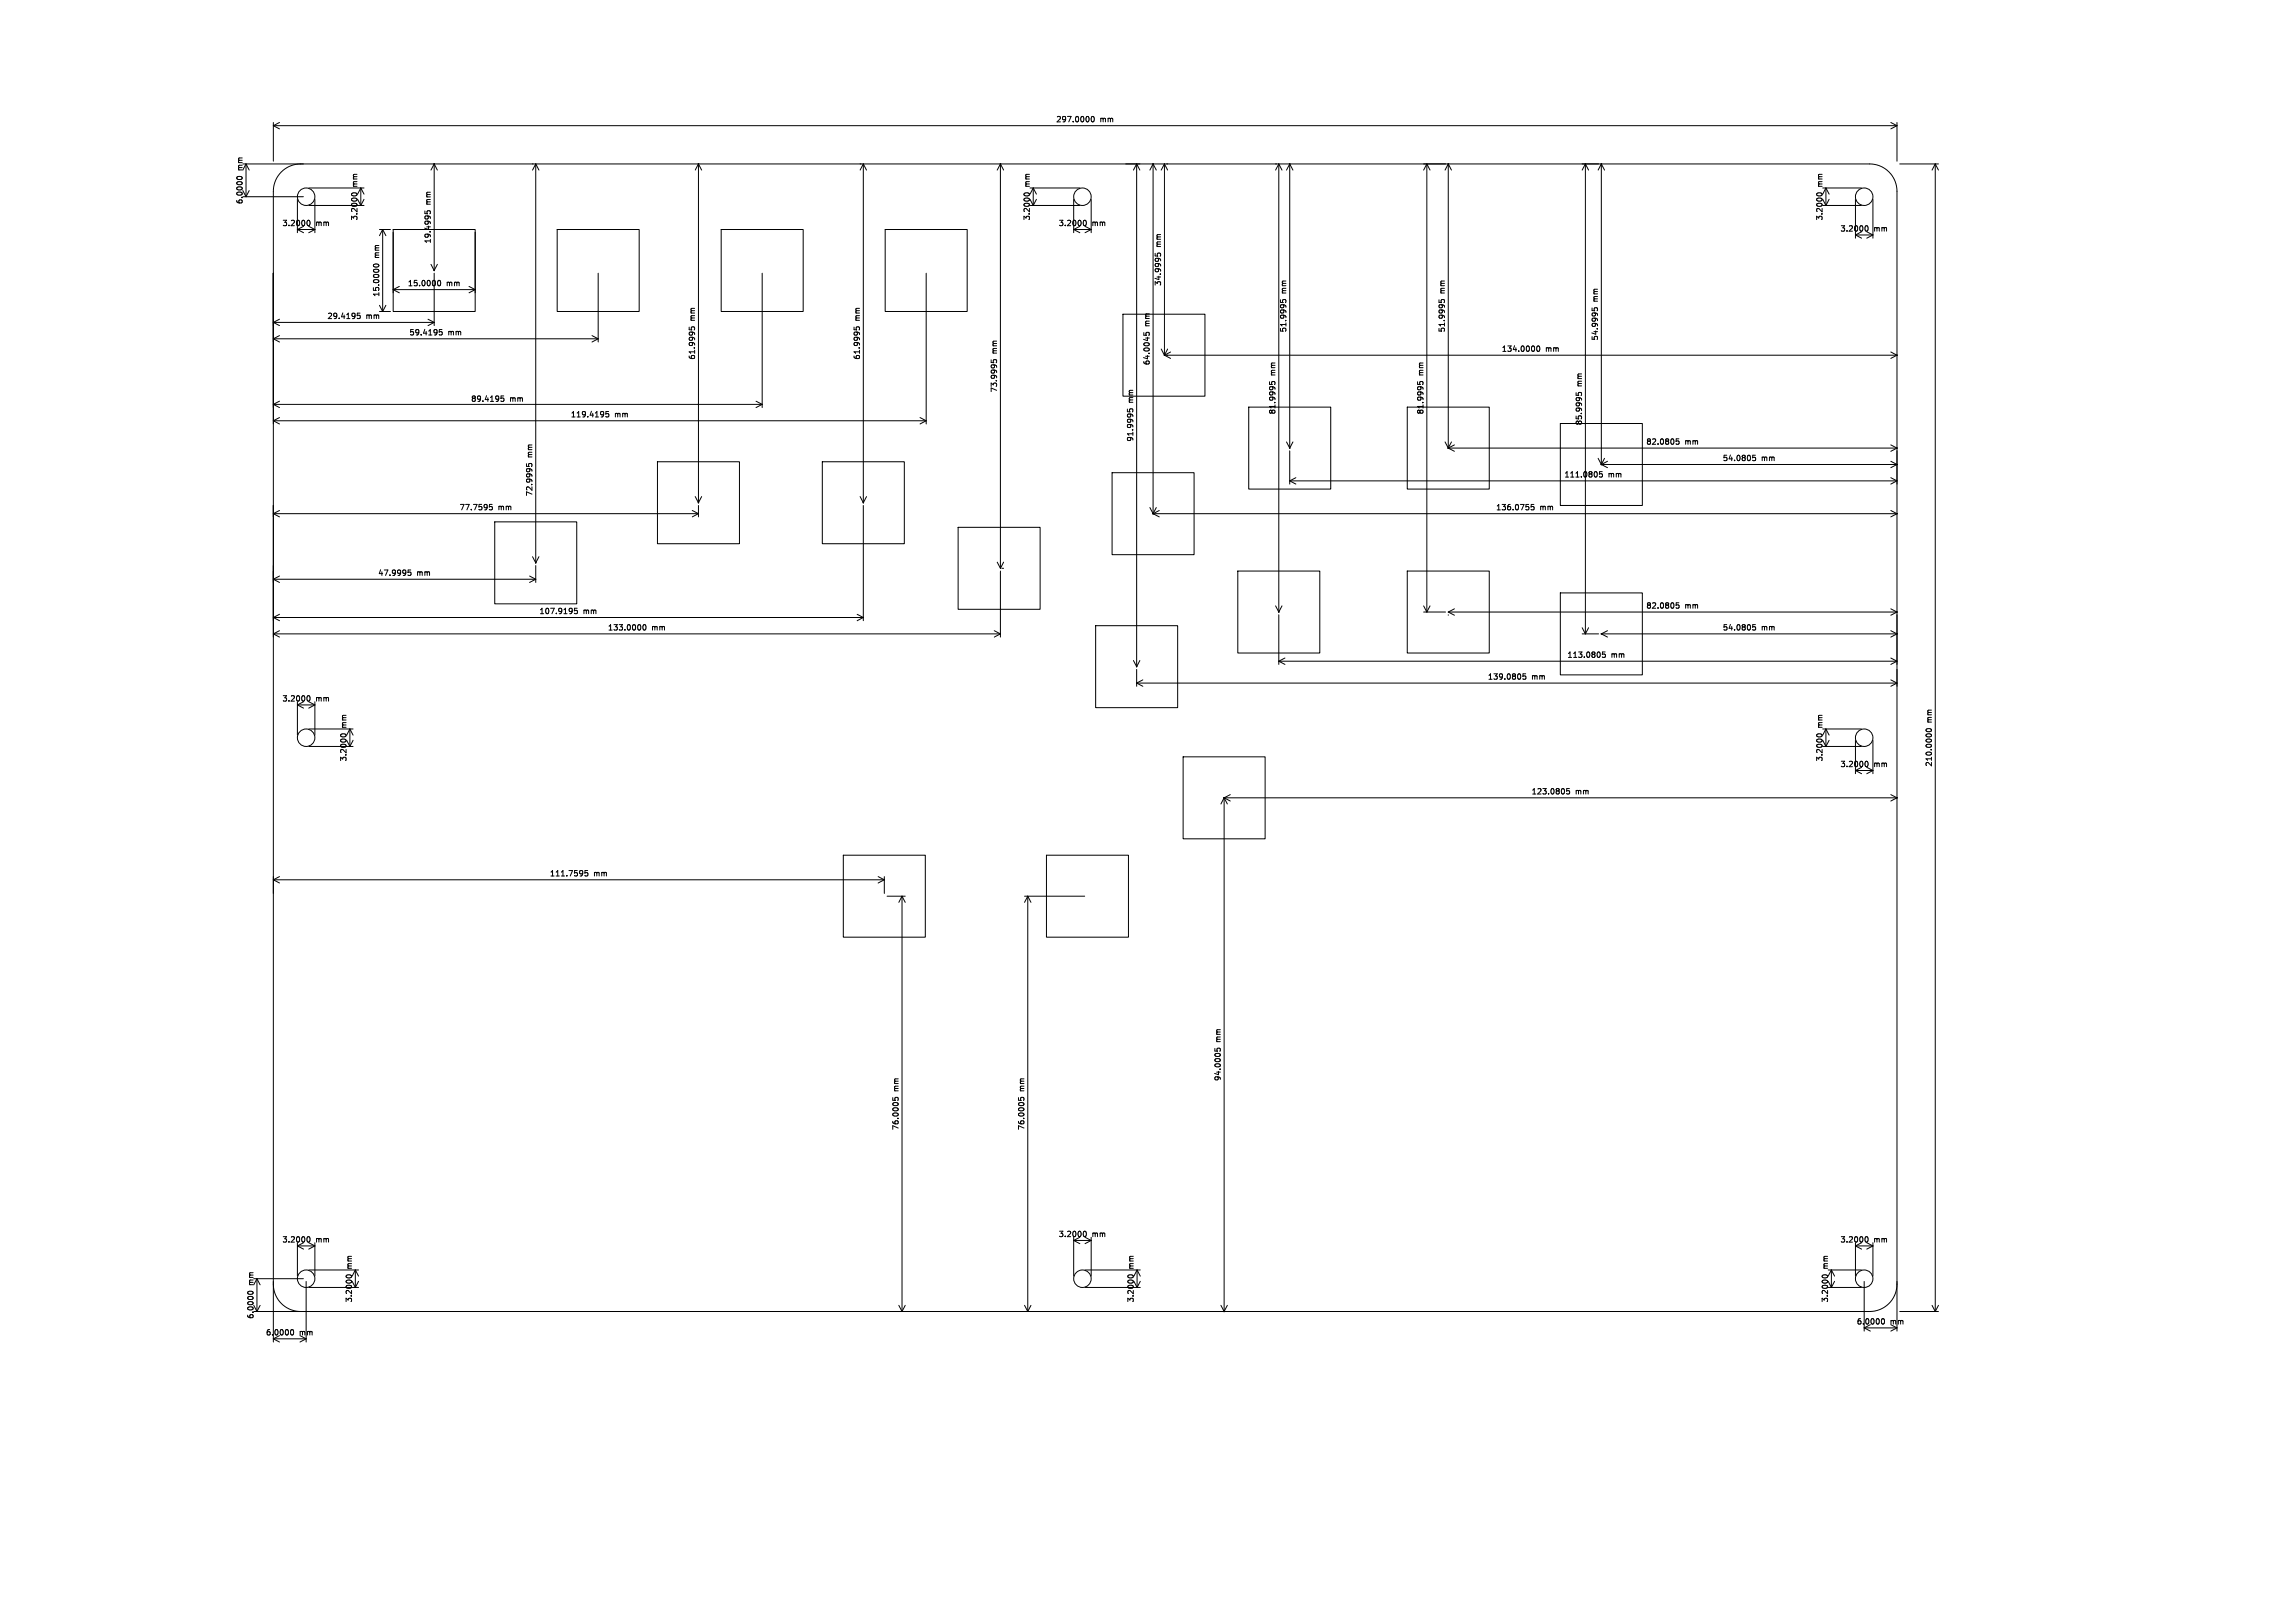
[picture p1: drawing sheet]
<svg xmlns="http://www.w3.org/2000/svg" width="420mm" height="297mm" viewBox="0 0 420 297" stroke-linecap="round" stroke-linejoin="round" font-family="sans-serif">
<defs><g id="words">
<g font-size="1.4">
<text x="193.1" y="22.6">297.0000</text>
<text x="201.2" y="22.6">mm</text>
<text x="44.6" y="31.2" transform="rotate(-90 44.6 31.2)">mm</text>
<text x="65.6" y="34.2" transform="rotate(-90 65.6 34.2)">mm</text>
<text x="188.6" y="34.2" transform="rotate(-90 188.6 34.2)">mm</text>
<text x="333.6" y="34.2" transform="rotate(-90 333.6 34.2)">mm</text>
<text x="44.6" y="37.5" transform="rotate(-90 44.6 37.5)">6.0000</text>
<text x="51.5" y="41.6">3.2000</text>
<text x="57.8" y="41.6">mm</text>
<text x="65.6" y="40.5" transform="rotate(-90 65.6 40.5)">3.2000</text>
<text x="79" y="37.5" transform="rotate(-90 79 37.5)">mm</text>
<text x="188.6" y="40.5" transform="rotate(-90 188.6 40.5)">3.2000</text>
<text x="193.5" y="41.6">3.2000</text>
<text x="199.8" y="41.6">mm</text>
<text x="333.6" y="40.5" transform="rotate(-90 333.6 40.5)">3.2000</text>
<text x="69.6" y="47.2" transform="rotate(-90 69.6 47.2)">mm</text>
<text x="79" y="44.7" transform="rotate(-90 79 44.7)">19.4995</text>
<text x="212.6" y="45.2" transform="rotate(-90 212.6 45.2)">mm</text>
<text x="336.5" y="42.6">3.2000</text>
<text x="342.8" y="42.6">mm</text>
<text x="74.5" y="52.6">15.0000</text>
<text x="81.7" y="52.6">mm</text>
<text x="212.6" y="52.4" transform="rotate(-90 212.6 52.4)">34.9995</text>
<text x="235.5" y="53.7" transform="rotate(-90 235.5 53.7)">mm</text>
<text x="264.5" y="53.7" transform="rotate(-90 264.5 53.7)">mm</text>
<text x="59.8" y="58.6">29.4195</text>
<text x="67" y="58.6">mm</text>
<text x="69.6" y="54.4" transform="rotate(-90 69.6 54.4)">15.0000</text>
<text x="127.3" y="58.7" transform="rotate(-90 127.3 58.7)">mm</text>
<text x="157.5" y="58.7" transform="rotate(-90 157.5 58.7)">mm</text>
<text x="210.5" y="59.7" transform="rotate(-90 210.5 59.7)">mm</text>
<text x="292.5" y="55.2" transform="rotate(-90 292.5 55.2)">mm</text>
<text x="74.8" y="61.6">59.4195</text>
<text x="82" y="61.6">mm</text>
<text x="127.3" y="65.9" transform="rotate(-90 127.3 65.9)">61.9995</text>
<text x="157.5" y="65.9" transform="rotate(-90 157.5 65.9)">61.9995</text>
<text x="182.6" y="64.7" transform="rotate(-90 182.6 64.7)">mm</text>
<text x="235.5" y="60.9" transform="rotate(-90 235.5 60.9)">51.9995</text>
<text x="264.5" y="60.9" transform="rotate(-90 264.5 60.9)">51.9995</text>
<text x="274.6" y="64.6">134.0000</text>
<text x="282.7" y="64.6">mm</text>
<text x="292.5" y="62.4" transform="rotate(-90 292.5 62.4)">54.9995</text>
<text x="182.6" y="71.9" transform="rotate(-90 182.6 71.9)">73.9995</text>
<text x="210.5" y="66.9" transform="rotate(-90 210.5 66.9)">64.0045</text>
<text x="233.5" y="68.7" transform="rotate(-90 233.5 68.7)">mm</text>
<text x="260.6" y="68.7" transform="rotate(-90 260.6 68.7)">mm</text>
<text x="289.6" y="70.7" transform="rotate(-90 289.6 70.7)">mm</text>
<text x="86.1" y="73.7">89.4195</text>
<text x="93.3" y="73.7">mm</text>
<text x="104.3" y="76.6">119.4195</text>
<text x="112.5" y="76.6">mm</text>
<text x="207.5" y="73.7" transform="rotate(-90 207.5 73.7)">mm</text>
<text x="233.5" y="75.9" transform="rotate(-90 233.5 75.9)">81.9995</text>
<text x="260.6" y="75.9" transform="rotate(-90 260.6 75.9)">81.9995</text>
<text x="289.6" y="77.9" transform="rotate(-90 289.6 77.9)">85.9995</text>
<text x="97.6" y="83.7" transform="rotate(-90 97.6 83.7)">mm</text>
<text x="207.5" y="80.9" transform="rotate(-90 207.5 80.9)">91.9995</text>
<text x="301" y="81.6">82.0805</text>
<text x="308.2" y="81.6">mm</text>
<text x="286" y="87.6">111.0805</text>
<text x="294.2" y="87.6">mm</text>
<text x="315" y="84.6">54.0805</text>
<text x="322.2" y="84.6">mm</text>
<text x="83.9" y="93.6">77.7595</text>
<text x="91.1" y="93.6">mm</text>
<text x="97.6" y="90.9" transform="rotate(-90 97.6 90.9)">72.9995</text>
<text x="273.6" y="93.6">136.0755</text>
<text x="281.7" y="93.6">mm</text>
<text x="69.1" y="105.6">47.9995</text>
<text x="76.3" y="105.6">mm</text>
<text x="98.5" y="112.6">107.9195</text>
<text x="106.7" y="112.6">mm</text>
<text x="301" y="111.6">82.0805</text>
<text x="308.2" y="111.6">mm</text>
<text x="111.1" y="115.6">133.0000</text>
<text x="119.2" y="115.6">mm</text>
<text x="315" y="115.6">54.0805</text>
<text x="322.2" y="115.6">mm</text>
<text x="272" y="124.6">139.0805</text>
<text x="280.2" y="124.6">mm</text>
<text x="286.6" y="120.6">113.0805</text>
<text x="294.7" y="120.6">mm</text>
<text x="51.5" y="128.6">3.2000</text>
<text x="57.8" y="128.6">mm</text>
<text x="63.6" y="133.2" transform="rotate(-90 63.6 133.2)">mm</text>
<text x="333.6" y="133.2" transform="rotate(-90 333.6 133.2)">mm</text>
<text x="353.6" y="132.3" transform="rotate(-90 353.6 132.3)">mm</text>
<text x="63.6" y="139.5" transform="rotate(-90 63.6 139.5)">3.2000</text>
<text x="333.6" y="139.5" transform="rotate(-90 333.6 139.5)">3.2000</text>
<text x="336.5" y="140.6">3.2000</text>
<text x="342.8" y="140.6">mm</text>
<text x="353.6" y="140.4" transform="rotate(-90 353.6 140.4)">210.0000</text>
<text x="280" y="145.6">123.0805</text>
<text x="288.2" y="145.6">mm</text>
<text x="100.5" y="160.6">111.7595</text>
<text x="108.6" y="160.6">mm</text>
<text x="223.5" y="190.7" transform="rotate(-90 223.5 190.7)">mm</text>
<text x="223.5" y="197.9" transform="rotate(-90 223.5 197.9)">94.0005</text>
<text x="164.6" y="199.7" transform="rotate(-90 164.6 199.7)">mm</text>
<text x="187.6" y="199.7" transform="rotate(-90 187.6 199.7)">mm</text>
<text x="164.6" y="206.9" transform="rotate(-90 164.6 206.9)">76.0005</text>
<text x="187.6" y="206.9" transform="rotate(-90 187.6 206.9)">76.0005</text>
<text x="51.5" y="227.6">3.2000</text>
<text x="57.8" y="227.6">mm</text>
<text x="193.5" y="226.6">3.2000</text>
<text x="199.8" y="226.6">mm</text>
<text x="336.5" y="227.6">3.2000</text>
<text x="342.8" y="227.6">mm</text>
<text x="64.6" y="232.2" transform="rotate(-90 64.6 232.2)">mm</text>
<text x="207.6" y="232.2" transform="rotate(-90 207.6 232.2)">mm</text>
<text x="334.6" y="232.2" transform="rotate(-90 334.6 232.2)">mm</text>
<text x="46.6" y="235.2" transform="rotate(-90 46.6 235.2)">mm</text>
<text x="64.6" y="238.5" transform="rotate(-90 64.6 238.5)">3.2000</text>
<text x="207.6" y="238.5" transform="rotate(-90 207.6 238.5)">3.2000</text>
<text x="334.6" y="238.5" transform="rotate(-90 334.6 238.5)">3.2000</text>
<text x="46.6" y="241.5" transform="rotate(-90 46.6 241.5)">6.0000</text>
<text x="48.5" y="244.6">6.0000</text>
<text x="54.8" y="244.6">mm</text>
<text x="339.5" y="242.6">6.0000</text>
<text x="345.8" y="242.6">mm</text>
</g>
</g></defs>
<g fill="none" stroke="#000" stroke-width=".18">
<path d="M43.5 32.8l-.2-.2a.53 .53 0 0 1 .5-.3 .53 .53 0 0 1 .5 .3l-.2 .2M44.4 30h297.6a5 5 0 0 1 5 5v208.6M44.4 36h11.1M45.6 31.1l-.6-1.1v6l.6-1.1M50 22.4v7.1M50 23h297M50 23l1.1 .6M51.1 22.4l-1.1 .6M54.4 36.5v6.1M55 30a5 5 0 0 0-5 5v210.6M56.5 34.4h10.1M56.5 37.6h10.1"/>
<path d="M57.6 36.5v6.1M64.5 35.8l-.2-.2a.53 .53 0 0 1 .5-.3 .53 .53 0 0 1 .5 .3l-.2 .2M66 34.4v3.2l.6-1.1M66 34.4l.6 1.1M66 34.4l-.6 1.1M77.7 38.6v.5h.5v-.4l.4-.1 .1 .1-.1 .4M79.4 30v19.5M79.4 30l.6 1.1M79.4 30l-.6 1.1M98 30v73M98 30l.6 1.1M98 30l-.6 1.1"/>
<path d="M127.8 30v62M127.8 30l.5 1.1M127.8 30l-.6 1.1M157.9 30v62M157.9 30l.6 1.1M157.9 30l-.6 1.1M183 30v74M183 30l.6 1.1M183 30l-.6 1.1M187.5 35.8l-.2-.2a.53 .53 0 0 1 .5-.3 .53 .53 0 0 1 .5 .3l-.2 .2M188.4 34.4h9.1M188.4 37.6h9.1"/>
<path d="M189 34.4v3.2l.6-1.1M189 34.4l.6 1.1M189 34.4l-.6 1.1M196.4 36.5v6.1M199.6 36.5v6.1M199.7 21.4l.1-.1a.53 .53 0 0 1 .4 .5 .53 .53 0 0 1-.4 .5l-.2-.4zM207.9 30v92M207.9 30l.6 1.1M207.9 30l-.6 1.1M210.9 30v64M210.9 30l.6 1.1M210.9 30l-.6 1.1"/>
<path d="M213 30v35M213 30l.6 1.1M213 30l-.6 1.1M233.9 30v82M233.9 30l.6 1.1M233.9 30l-.6 1.1M235.9 30v52M235.9 30l.6 1.1M235.9 30l-.6 1.1M261 30v82M261 30l.6 1.1M261 30l-.6 1.1"/>
<path d="M264.9 30v52M264.9 30l.6 1.1M264.9 30l-.6 1.1M290 30v86M290 30l.6 1.1M290 30l-.6 1.1M292.9 30v55M292.9 30l.6 1.1M292.9 30l-.6 1.1M332.5 35.8l-.2-.2a.53 .53 0 0 1 .5-.3 .53 .53 0 0 1 .5 .3l-.2 .2M333.4 34.4h7.1M333.4 37.6h7.1"/>
<path d="M334 34.4v3.2l.6-1.1M334 34.4l.6 1.1M334 34.4l-.6 1.1M339.4 36.5v7.1M342.6 36.5v7.1M345.9 22.4l1.1 .6M347 22.4v7.1M347 23l-1.1 .6M347.5 30h7.1M354 30v210M354 30l.6 1.1M354 30l-.6 1.1"/>
<path d="M50 59h29.4M50 59l1.1 .6M51.1 58.4l-1.1 .6M56.2 40.5l.2-.2a.53 .53 0 0 1 .3 .5 .53 .53 0 0 1-.3 .5l-.2-.2M56.5 41.4l1.1 .6M57.6 42h-3.2l1.1 .6M57.6 42l-1.1 .6M65.9 57.3h-.5l-.1 .5 .5-.1 .1 .5-.2 .1-.4-.1M68.4 48.4a.48 .48 0 0 1 .6-.1 .48 .48 0 0 1 .3 .4 .49 .49 0 0 1-.6 .3 .49 .49 0 0 1-.3-.5zM69.4 55.9l.6 1.1M69.4 42h2M69.4 57h2"/>
<path d="M70 42v15M70 42l.6 1.1M70 42l-.6 1.1M70.6 55.9l-.6 1.1M71.9 42h15v15h-15zM71.9 42.5v11.1M71.9 53h15M71.9 53l1.1 .6M73 52.4l-1.1 .6M78.3 58.4l1.1 .6M78.8 48.4l.6 1.1M79.4 50v9.6"/>
<path d="M79.4 59l-1.1 .6M80 48.4l-.6 1.1M80.2 51.4l.1-.1a.53 .53 0 0 1 .3 .5 .53 .53 0 0 1-.3 .5 .66 .66 0 0 1-.1-.9zM85.8 52.4l1.1 .6M86.9 42.5v11.1M86.9 53l-1.1 .6M101.9 42h15v15h-15zM109.4 50v12.6M126.1 59.9v.4l.4 .1v-.5h.5l.1 .1-.1 .4M131.9 42h15v15h-15zM139.4 50v24.6M156.2 59.9v.4l.5 .1v-.5h.4l.1 .1-.1 .4"/>
<path d="M161.9 42h15v15h-15zM169.4 50v27.6M198.2 40.5l.2-.2a.53 .53 0 0 1 .3 .5 .53 .53 0 0 1-.3 .5l-.2-.2M198.5 41.4l1.1 .6M199.6 42h-3.2l1.1 .6M199.6 42l-1.1 .6M205.4 57.5h15v15h-15zM211.3 46.4v.4l.5 .1-.1-.5h.5l.1 .1-.1 .4M234.2 54.9v.4l.5 .1v-.5h.4l.1 .1-.1 .4M263.2 54.9v.4l.5 .1v-.5h.4l.1 .1-.1 .4M291.2 56.4v.4l.5 .1v-.5h.4l.1 .1-.1 .4M341.2 41.5l.2-.2a.53 .53 0 0 1 .3 .5 .53 .53 0 0 1-.3 .5l-.2-.2"/>
<path d="M341.5 42.4l1.1 .6M342.6 43h-3.2l1.1 .6M342.6 43l-1.1 .6M50 77h119.4M50 77l1.1 .6M50 74h89.4M50 74l1.1 .6M50 62h59.4M50 62l1.1 .6M51.1 76.4l-1.1 .6M51.1 73.4l-1.1 .6M51.1 61.4l-1.1 .6"/>
<path d="M80.9 60.3h-.5l-.1 .5 .5-.1 .1 .5-.2 .1-.4-.1M92.1 72.5h-.4l-.1 .4h.5v.5l-.1 .1-.4-.1M108.3 61.4l1.1 .6M109.4 62l-1.1 .6M111.3 75.3h-.4l-.1 .5 .5-.1v.5l-.1 .1-.4-.1M138.3 73.4l1.1 .6M139.4 74l-1.1 .6M168.3 76.4l1.1 .6M169.4 77l-1.1 .6M181.3 65.9v.4l.5 .1-.1-.5h.5l.1 .1-.1 .4M206.2 74.9v.4l.5 .1v-.5h.4l.1 .1-.1 .4M209.2 60.9v.4l.5 .1v-.5h.4l.1 .1-.1 .4"/>
<path d="M212.4 63.9l.6 1.1M213 65h134M213 65l1.1 .6M213.6 63.9l-.6 1.1M214.1 64.4l-1.1 .6M228.4 74.5h15v15h-15zM232.2 69.9v.4l.5 .1v-.5h.4l.1 .1-.1 .4M257.4 74.5h15v15h-15zM259.3 69.9v.4l.5 .1-.1-.5h.5l.1 .1-.1 .4M281.2 63.4l.1-.1a.53 .53 0 0 1 .4 .5 .53 .53 0 0 1-.4 .5 .66 .66 0 0 1-.1-.9zM285.4 77.5h15v15h-15zM288.3 71.9v.4l.5 .1-.1-.5h.5l.1 .1-.1 .4"/>
<path d="M345.9 64.4l1.1 .6M347 65l-1.1 .6M50 94h77.8M50 94l1.1 .6M51.1 93.4l-1.1 .6M90 92.3h-.5v.5l.5-.1v.5l-.1 .1-.4-.1M90.5 95.5h15v15h-15zM96.3 84.9v.4l.5 .1-.1-.5h.5l.1 .1-.1 .4M120.3 84.5h15v15h-15zM126.6 93.4l1.2 .6M127.2 90.9l.6 1.1M127.8 92.5v2.1"/>
<path d="M127.8 94l-1.2 .6M128.3 90.9l-.5 1.1M150.4 84.5h15v15h-15zM157.3 90.9l.6 1.1M157.9 92.5v21.1M158.5 90.9l-.6 1.1M175.3 96.5h15v15h-15zM203.4 86.5h15v15h-15zM210.3 92.9l.6 1.1M210.9 94h136.1M210.9 94l1.2 .6M211.5 92.9l-.6 1.1"/>
<path d="M212.1 93.4l-1.2 .6M235.3 80.9l.6 1.1M235.9 82.5v6.1M235.9 88h111.1M235.9 88l1.1 .6M236.5 80.9l-.6 1.1M237 87.4l-1.1 .6M264.3 80.9l.6 1.1M264.9 82h82.1M264.9 82l1.1 .6M265.5 80.9l-.6 1.1M266 81.4l-1.1 .6"/>
<path d="M280.6 92.3h-.5v.5l.4-.1 .1 .5-.2 .1-.3-.1M292.3 83.9l.6 1.1M292.9 85h54.1M292.9 85l1.1 .6M293.1 86.3h-.5v.5l.4-.1 .1 .5-.2 .1-.3-.1M293.5 83.9l-.6 1.1M294 84.4l-1.1 .6M307.1 80.3h-.5v.5l.5-.1v.5l-.1 .1-.4-.1M321.1 83.3h-.5v.5l.5-.1v.5l-.1 .1-.4-.1M345.9 93.4l1.1 .6M345.9 87.4l1.1 .6M345.9 81.4l1.1 .6"/>
<path d="M345.9 84.4l1.1 .6M347 94l-1.1 .6M347 88l-1.1 .6M347 82l-1.1 .6M347 85l-1.1 .6M50 116h133M50 106h48M50 106l1.1 .6M50 116l1.1 .6M50 113h107.9M50 113l1.1 .6M51.1 105.4l-1.1 .6"/>
<path d="M51.1 115.4l-1.1 .6M51.1 112.4l-1.1 .6M75.1 104.3h-.4l-.1 .5 .5-.1v.5l-.1 .1-.4-.1M96.9 105.4l1.1 .6M97.4 101.9l.6 1.1M98 103.5v3.1M98 106l-1.1 .6M98.6 101.9l-.6 1.1M105.6 111.3h-.5v.5l.4-.1 .1 .5-.2 .1-.3-.1M117.7 114.4l.1-.1a.53 .53 0 0 1 .4 .5 .53 .53 0 0 1-.4 .5l-.2-.4zM156.8 112.4l1.1 .6M157.9 113l-1.1 .6"/>
<path d="M181.9 115.4l1.1 .6M182.4 102.9l.6 1.1M183 104.5v12.1M183 116l-1.1 .6M183.3 104h.3M183.6 102.9l-.6 1.1M200.4 114.5h15v15h-15zM226.4 104.5h15v15h-15zM233.3 110.9l.6 1.1M233.9 112.5v9.1M234.5 110.9l-.6 1.1M257.4 104.5h15v15h-15z"/>
<path d="M260.4 112h4M260.4 110.9l.6 1.1M261.6 110.9l-.6 1.1M264.9 112.5v.1M264.9 112h82.1M264.9 112l1.1 .6M266 111.4l-1.1 .6M285.4 108.5h15v15h-15zM289.4 116h3M289.4 114.9l.6 1.1M290.6 114.9l-.6 1.1M292.9 116h54.1"/>
<path d="M292.9 116l1.1 .6M293.6 119.3h-.5v.5l.5-.1v.5l-.1 .1-.4-.1M294 115.4l-1.1 .6M307.1 110.3h-.5v.5l.5-.1v.5l-.1 .1-.4-.1M321.1 114.3h-.5v.5l.5-.1v.5l-.1 .1-.4-.1M345.9 111.4l1.1 .6M345.9 115.4l1.1 .6M347 112l-1.1 .6M347 116l-1.1 .6M54.4 128.4v6.1M56.2 127.5l.2-.2a.53 .53 0 0 1 .3 .5 .53 .53 0 0 1-.3 .5l-.2-.2M56.5 128.4l1.1 .6"/>
<path d="M56.5 136.6h8.1M56.5 133.4h8.1M57.6 128.4v6.1M57.6 129h-3.2l1.1 .6M57.6 129l-1.1 .6M62.5 134.8l-.2-.2a.53 .53 0 0 1 .5-.3 .53 .53 0 0 1 .5 .3l-.2 .2M64 133.4v3.2l.6-1.1M64 133.4l.6 1.1M64 133.4l-.6 1.1M207.3 120.9l.6 1.1M207.9 122.5v3.1M207.9 125h139.1"/>
<path d="M207.9 125l1.1 .6M208.5 120.9l-.6 1.1M209 124.4l-1.1 .6M216.4 138.5h15v15h-15zM233.9 121h113.1M233.9 121l1.1 .6M235 120.4l-1.1 .6M279.1 123.3h-.5v.5l.4-.1 .1 .5-.2 .1-.3-.1M332.5 134.8l-.2-.2a.53 .53 0 0 1 .5-.3 .53 .53 0 0 1 .5 .3l-.2 .2M333.4 136.6h7.1M333.4 133.4h7.1M334 133.4v3.2l.6-1.1"/>
<path d="M334 133.4l.6 1.1M334 133.4l-.6 1.1M339.4 135.5v6.1M341.2 139.5l.2-.2a.53 .53 0 0 1 .3 .5 .53 .53 0 0 1-.3 .5l-.2-.2M342.6 135.5v6.1M345.9 120.4l1.1 .6M345.9 124.4l1.1 .6M347 121l-1.1 .6M347 125l-1.1 .6M352.4 133.5a.49 .49 0 0 1 .5-.2 .49 .49 0 0 1 .4 .5 .49 .49 0 0 1-.6 .2 .49 .49 0 0 1-.3-.5zM107.5 159.3h-.5v.5l.5-.1v.5l-.1 .1-.4-.1M154.3 156.5h15v15h-15z"/>
<path d="M191.4 156.5h15v15h-15zM223.9 146h123.1M223.9 146l1.1 .6M223.9 146v94M223.9 146l.6 1.1M223.9 146l-.6 1.1M225 145.4l-1.1 .6M287.1 144.3h-.5v.5l.4-.1 .1 .5-.2 .1-.3-.1M341.5 140.4l1.1 .6M342.6 141h-3.2l1.1 .6M342.6 141l-1.1 .6M345.9 145.4l1.1 .6"/>
<path d="M347 146l-1.1 .6M50 161h111.8M50 161l1.1 .6M51.1 160.4l-1.1 .6M160.6 160.4l1.2 .6M161.8 160.4v3.1M161.8 161l-1.2 .6M162.3 164h3.3M165 164v76M165 164l.6 1.1M165 164l-.6 1.1M187.4 164h11"/>
<path d="M188 164v76M188 164l.6 1.1M188 164l-.6 1.1M222.2 191.9v.4l.5 .1v-.5h.4l.1 .1-.1 .4M163.3 200.9v.4l.5 .1-.1-.5h.5l.1 .1-.1 .4M186.3 200.9v.4l.5 .1-.1-.5h.5l.1 .1-.1 .4M45.5 236.8l-.2-.2a.53 .53 0 0 1 .5-.3 .53 .53 0 0 1 .5 .3l-.2 .2M46.4 234h9.1M47.6 235.1l-.6-1.1v6l.6-1.1M50 235a5 5 0 0 0 5 5M54.4 227.4v6.1M56 234.5v11.1"/>
<path d="M56.2 226.5l.2-.2a.53 .53 0 0 1 .3 .5 .53 .53 0 0 1-.3 .5l-.2-.2M56.5 227.4l1.1 .6M56.5 232.4h9.1M56.5 235.6h9.1M57.6 227.4v6.1M57.6 228h-3.2l1.1 .6M57.6 228l-1.1 .6M63.5 233.8l-.2-.2a.53 .53 0 0 1 .5-.3 .53 .53 0 0 1 .5 .3l-.2 .2M65 232.4v3.2l.6-1.1M65 232.4l.6 1.1M65 232.4l-.6 1.1M164.4 238.9l.6 1.1"/>
<path d="M165.6 238.9l-.6 1.1M187.4 238.9l.6 1.1M188.6 238.9l-.6 1.1M196.4 226.4v7.1M198.2 225.5l.2-.2a.53 .53 0 0 1 .3 .5 .53 .53 0 0 1-.3 .5l-.2-.2M198.5 226.4l1.1 .6M198.5 232.4h10.1M198.5 235.6h10.1M199.6 226.4v7.1M199.6 227h-3.2l1.1 .6M199.6 227l-1.1 .6M206.5 233.8l-.2-.2a.53 .53 0 0 1 .5-.3 .53 .53 0 0 1 .5 .3l-.2 .2"/>
<path d="M208 232.4v3.2l.6-1.1M208 232.4l.6 1.1M208 232.4l-.6 1.1M223.3 238.9l.6 1.1M224.5 238.9l-.6 1.1M333.5 233.8l-.2-.2a.53 .53 0 0 1 .5-.3 .53 .53 0 0 1 .5 .3l-.2 .2M334.4 232.4h6.1M334.4 235.6h6.1M335 232.4v3.2l.6-1.1M335 232.4l.6 1.1M335 232.4l-.6 1.1M339.4 227.4v6.1"/>
<path d="M341 234.5v9.1M341.2 226.5l.2-.2a.53 .53 0 0 1 .3 .5 .53 .53 0 0 1-.3 .5l-.2-.2M341.5 227.4l1.1 .6M342.6 228h-3.2l1.1 .6M342.6 227.4v6.1M342.6 228l-1.1 .6M347 235a5 5 0 0 1-5 5h-295.6M353.4 238.9l.6 1.1M354.6 238.9l-.6 1.1M51.1 245.6l-1.1-.6h6l-1.1 .6M53.2 243.5l.2-.2a.53 .53 0 0 1 .3 .5 .53 .53 0 0 1-.3 .5l-.2-.2M342.1 243.6l-1.1-.6h6l-1.1 .6"/>
<path d="M344.2 241.5l.2-.2a.53 .53 0 0 1 .3 .5 .53 .53 0 0 1-.3 .5l-.2-.2M347.5 240h7.1"/>
<circle cx="56" cy="36" r="1.6"/>
<circle cx="198" cy="36" r="1.6"/>
<circle cx="341" cy="36" r="1.6"/>
<circle cx="56" cy="135" r="1.6"/>
<circle cx="341" cy="135" r="1.6"/>
<circle cx="56" cy="234" r="1.6"/>
<circle cx="198" cy="234" r="1.6"/>
<circle cx="341" cy="234" r="1.6"/>
</g>
<g fill="#000" stroke="#000" stroke-width=".18">
<circle cx="79.4" cy="30" r=".05"/>
<circle cx="127.8" cy="30" r=".05"/>
<circle cx="183" cy="30" r=".05"/>
<circle cx="210.9" cy="30" r=".05"/>
<circle cx="235.9" cy="30" r=".05"/>
<circle cx="264.9" cy="30" r=".05"/>
<circle cx="292.9" cy="30" r=".05"/>
<circle cx="79.4" cy="49.5" r=".05"/>
<circle cx="213" cy="65" r=".05"/>
<circle cx="347" cy="65" r=".05"/>
<circle cx="127.8" cy="92" r=".05"/>
<circle cx="157.9" cy="92" r=".05"/>
<circle cx="210.9" cy="94" r=".05"/>
<circle cx="235.9" cy="82" r=".05"/>
<circle cx="264.9" cy="82" r=".05"/>
<circle cx="292.9" cy="85" r=".05"/>
<circle cx="347" cy="85" r=".05"/>
<circle cx="347" cy="82" r=".05"/>
<circle cx="347" cy="94" r=".05"/>
<circle cx="98" cy="103" r=".05"/>
<circle cx="233.9" cy="112" r=".05"/>
<circle cx="292.9" cy="116" r=".05"/>
<circle cx="347" cy="116" r=".05"/>
<circle cx="347" cy="112" r=".05"/>
<circle cx="207.9" cy="122" r=".05"/>
<circle cx="223.9" cy="146" r=".05"/>
<circle cx="347" cy="146" r=".05"/>
<circle cx="223.9" cy="240" r=".05"/>
</g>
<use href="#words"/>
</svg>
